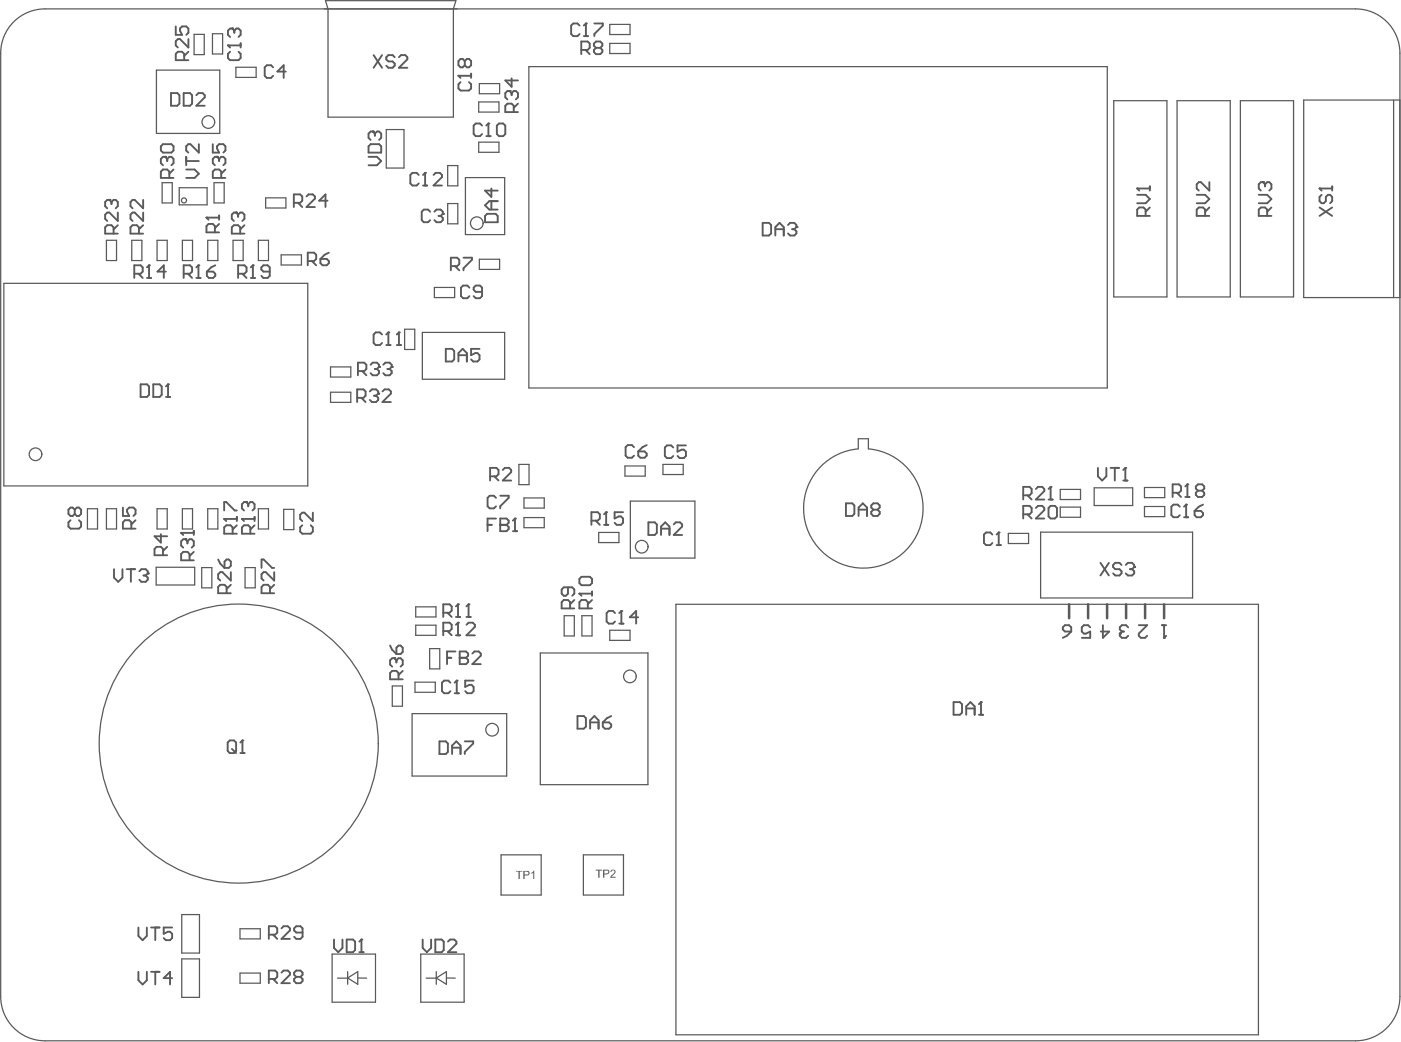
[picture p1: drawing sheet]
<svg xmlns="http://www.w3.org/2000/svg" width="368mm" height="274mm" viewBox="0 0 368 274" stroke-linecap="round" stroke-linejoin="round" font-family="sans-serif">
<g fill="none" stroke="#5a5a5a" stroke-width=".33">
<path d="M41.1 18.4h16.7v16.7h-16.7zM51 9h2.7v5.4h-2.7zM55.9 8.9h2.6v5.3h-2.6zM62 17.7h5.3v2.7h-5.3zM85.2 2.3h35M85.6 .2h34.3l-.7 2.1v28.5h-33v-28.5zM139 17.5h152.1v84.6h-152.1zM160.3 6.4h5.3v2.7h-5.3zM160.3 11.4h5.3v2.7h-5.3zM101.5 34.1h4.7v10.1h-4.7zM125.8 26.8h5.4v2.7h-5.4zM125.8 37.4h5.4v2.7h-5.4z"/>
<path d="M126 22h5.3v2.7h-5.3zM292.8 26.5h14v51.6h-14zM309.4 26.5h14v51.6h-14zM326.1 26.5h14v51.6h-14zM342.7 26.3h25.3v52h-25.3zM366.4 26.3v52M42.6 48.1h2.7v5.3h-2.7zM47.1 49.4h7.3v4.5h-7.3zM56.3 48.1h2.6v5.3h-2.6zM69.8 52.1h5.4v2.6h-5.4zM117.7 43.6h2.7v5.3h-2.7zM117.7 53.5h2.7v5.4h-2.7z"/>
<path d="M122.3 46.7h10.4v15h-10.4zM1 74.5h79.9v53.3h-79.9zM28 63.2h2.6v5.3h-2.6zM34.6 63.2h2.7v5.3h-2.7zM41.3 63.2h2.7v5.3h-2.7zM47.9 63.2h2.7v5.3h-2.7zM54.6 63.2h2.7v5.3h-2.7zM61.3 63.2h2.6v5.3h-2.6zM67.9 63.2h2.7v5.3h-2.7zM73.9 67h5.3v2.7h-5.3zM114.2 75.6h5.3v2.7h-5.3zM126 68.2h5.3v2.7h-5.3z"/>
<path d="M86.9 96.5h5.3v2.7h-5.3zM106.4 86.6h2.6v5.3h-2.6zM111 87.4h21.7v12.4h-21.7zM86.9 103.2h5.3v2.6h-5.3zM225.6 118.1v-2.7h2.7v2.7M23 133.8h2.6v5.4h-2.6zM28 133.8h2.6v5.4h-2.6zM41.3 133.8h2.7v5.4h-2.7zM47.9 133.8h2.7v5.4h-2.7zM54.6 133.8h2.7v5.4h-2.7zM67.9 133.8h2.7v5.4h-2.7zM74.6 134h2.6v5.3h-2.6z"/>
<path d="M136.4 122.2h2.7v5.3h-2.7zM137.7 131h5.4v2.7h-5.4zM137.7 136.2h5.4v2.6h-5.4zM164.3 122.6h5.3v2.6h-5.3zM165.7 131.8h17v15h-17zM174.3 122.2h5.3v2.6h-5.3zM273.6 140h39.9v17.3h-39.9zM278.7 128.7h5.3v2.7h-5.3zM278.7 133.4h5.3v2.7h-5.3zM287.6 128.3h10.2v4.7h-10.2zM300.9 128.2h5.3v2.7h-5.3zM300.9 133.2h5.3v2.7h-5.3z"/>
<path d="M41.1 149.2h10.1v4.7h-10.1zM53 149.3h2.7v5.3h-2.7zM64.4 149.3h2.7v5.3h-2.7zM109.3 159.6h5.3v2.7h-5.3zM157.4 140.1h5.3v2.6h-5.3zM177.7 159h153.1v113.2h-153.1zM265.1 140.3h5.3v2.7h-5.3zM109.1 179.5h5.3v2.6h-5.3zM109.3 164.5h5.3v2.6h-5.3zM112.9 170.6h2.7v5.4h-2.7zM142 171.8h28.3v34.6h-28.3zM148.3 162h2.7v5.3h-2.7z"/>
<path d="M153 162h2.6v5.3h-2.6zM160.3 165.8h5.3v2.7h-5.3zM103.1 180.5h2.7v5.3h-2.7zM108.3 187.7h24.9v16.5h-24.9zM131.7 224.9h10.6v10.6h-10.6zM153.4 224.9h10.5v10.6h-10.5zM47.8 240.6h4.6v10.1h-4.6zM47.8 252.2h4.6v10.2h-4.6zM63.1 244.3h5.3v2.7h-5.3zM63.1 256h5.3v2.6h-5.3zM87.3 251h11.4v12.6h-11.4zM88.7 257.3h2.7"/>
<path d="M91.4 255.6v3.3M91.4 257.3l2.7-1.7v3.3zM94.1 257.3h2.3M110.6 251h11.4v12.6h-11.4zM112 257.3h2.7M114.7 257.3l2.7-1.7v3.3zM114.7 255.6v3.3M117.4 257.3h2.3"/>
</g>
<path d="M281.1 159v3.6M286 159v3.6M291 159v3.6M296 159v3.6M301 159v3.6M306 159v3.6" fill="none" stroke="#5a5a5a" stroke-width=".66"/>
<path d="M62 55.9h-.5l-.6 .6v1.1l.6 .5M64.3 59.2l-1.1 1.2M63.2 61.5v-1.7l-.6-.6h-1.1l-.6 .6v1.7h3.4" fill="none" stroke="#5a5a5a" stroke-width=".49"/>
<circle cx="62" cy="55.9" r=".25" fill="#5a5a5a"/>
<path d="M62 55.9l.6 .6M62.6 56.5v.5M62.6 56.5l.6-.6h.5l.6 .6v1.1l-.6 .5M286.6 165l-.6-.5h-1.1l-.5 .5v1.1l.5 .6h.6l1.1-.6v1.7h-2.2M289.9 164.5v3.3l1.7-1.7h-2.2M305.5 164.5h1.1M306 164.5v3.3" fill="none" stroke="#5a5a5a" stroke-width=".49"/>
<circle cx="306" cy="167.8" r=".25" fill="#5a5a5a"/>
<path d="M32.3 133.5v2.2h1.7l-.6-1.1v-.5l.6-.6h1.1l.5 .6v1.1l-.5 .5M34.5 139.1v-1.7l-.5-.6h-1.1l-.6 .6v1.7h3.3M35.6 136.8l-1.1 1.2M42.3 140.5v2.2l-1.7-1.6h3.4M42.8 146.1v-1.7l-.5-.6h-1.1l-.6 .6v1.7h3.4M44 143.8l-1.2 1.2M306.6 167.2l-.6 .6M60.4 194.8h1.1l.6 .5v2.2l-.6 .6h-1.1l-.6-.6v-2.2zM61 197l1.1 1.1M63.2 198.1h1.1M63.7 194.8v3.3" fill="none" stroke="#5a5a5a" stroke-width=".49"/>
<circle cx="63.7" cy="194.8" r=".25" fill="#5a5a5a"/>
<path d="M58.9 136.5h3.4M62.3 138.2l-1.1 1.1M62.3 136v1.1M61.2 140.4v-1.7l-.6-.5h-1.1l-.6 .5v1.7h3.4M63.7 194.8l-.5 .5" fill="none" stroke="#5a5a5a" stroke-width=".49"/>
<circle cx="58.9" cy="136.5" r=".25" fill="#5a5a5a"/>
<path d="M120.5 19.9h3.3M123.8 19.4v1.1M121.1 21.6l-.6 .6v1.1l.6 .5h2.2l.5-.5v-1.1l-.5-.6M58.9 136.5l.6 .6M58.9 134.3v-2.2h.6l2.2 2.2h.6M79.5 138.2l-.6 .5v1.1l.6 .6h2.2l.5-.6v-1.1l-.5-.5M82.2 134.8v2.3l-2.2-2.3h-.5l-.6 .6v1.1l.6 .6" fill="none" stroke="#5a5a5a" stroke-width=".49"/>
<circle cx="120.5" cy="19.9" r=".25" fill="#5a5a5a"/>
<g fill="none" stroke="#5a5a5a" stroke-width=".49">
<path d="M120.5 19.9l.6 .6M122.2 16.1l-.6-.6h-.5l-.6 .6v1.1l.6 .5h.5l.6-.5M122.2 16.1l.5-.6h.6l.5 .6v1.1l-.5 .5h-.6l-.5-.5M122.2 16.1v1.1M128.1 56.2h2.2l.5 .6v1.7h-3.3v-1.7zM129.2 49.6v2.2l-1.7-1.7h3.3M129.2 52.9v2.2M130.8 52.9h-2.2l-1.1 1.1 1.1 1.1h2.2M330.9 51.2h2.2l1.1 1.2-1.1 1.1h-2.2M332 47.9h-.5l-.6 .6v1.1l.6 .5M333.1 56.8v-1.7l-.5-.5h-1.1l-.6 .5v1.7h3.3M334.2 54.6l-1.1 1.1"/>
<path d="M149.3 154.5v1.7l-.5 .5h-.6l-.6-.5v-1.1l.6-.6h2.2l.6 .6v1.1l-.6 .5M151 157.8l-1.1 1.1M149.9 160.1v-1.7l-.6-.6h-1.1l-.6 .6v1.7h3.4"/>
</g>
<circle cx="332" cy="47.9" r=".25" fill="#5a5a5a"/>
<path d="M46.2 6.9v2.3h1.7l-.6-1.1v-.6l.6-.6h1.1l.5 .6v1.1l-.5 .6M48.4 15.8v-1.6l-.5-.6h-1.1l-.6 .6v1.6h3.3M49.5 10.3v2.2l-2.2-2.2h-.5l-.6 .5v1.1l.6 .6M49.5 13.6l-1.1 1.1M59.9 11.9h3.4M60.5 13.6l-.6 .6v1.1l.6 .5h2.2l.6-.5v-1.1l-.6-.6M63.3 11.4v1.1M332 47.9l.6 .6M332.6 48.5v.5M332.6 48.5l.5-.6h.6l.5 .6v1.1l-.5 .5" fill="none" stroke="#5a5a5a" stroke-width=".49"/>
<circle cx="59.9" cy="11.9" r=".25" fill="#5a5a5a"/>
<path d="M59.9 11.9l.6 .6M61 7.5h-.5l-.6 .6v1.1l.6 .5" fill="none" stroke="#5a5a5a" stroke-width=".49"/>
<circle cx="61" cy="7.5" r=".25" fill="#5a5a5a"/>
<path d="M61 7.5l.6 .6M61.6 8.1v.5M61.6 8.1l.6-.6h.5l.6 .6v1.1l-.6 .5M48.3 72h1.6l.6-.5v-1.2l-.6-.5h-1.6v3.3M49.4 72l1.1 1.1M51.6 73.1h1.1M52.2 69.8v3.3" fill="none" stroke="#5a5a5a" stroke-width=".49"/>
<circle cx="52.2" cy="69.8" r=".25" fill="#5a5a5a"/>
<path d="M35.3 72h1.7l.5-.5v-1.2l-.5-.5h-1.7v3.3M36.4 72l1.1 1.1M38.6 73.1h1.1M39.2 69.8v3.3M52.2 69.8l-.6 .5M54.4 71.5h1.6l.6 .5v.6l-.6 .5h-1.1l-.5-.5zM56.6 69.8l-1.1 .5-1.1 1.2" fill="none" stroke="#5a5a5a" stroke-width=".49"/>
<circle cx="39.2" cy="69.8" r=".25" fill="#5a5a5a"/>
<path d="M54.3 57.2h3.3M57.6 58.9l-1.1 1.1M57.6 56.7v1.1M39.2 69.8l-.6 .5M43.6 71.5h-2.2l1.7-1.7v3.3M56.5 61.1v-1.6l-.6-.6h-1.1l-.5 .6v1.6h3.3" fill="none" stroke="#5a5a5a" stroke-width=".49"/>
<circle cx="54.3" cy="57.2" r=".25" fill="#5a5a5a"/>
<path d="M54.3 57.2l.5 .6M62.6 72h1.7l.5-.5v-1.2l-.5-.5h-1.7v3.3M63.7 72l1.1 1.1M65.9 73.1h1.1M66.5 69.8v3.3" fill="none" stroke="#5a5a5a" stroke-width=".49"/>
<circle cx="66.5" cy="69.8" r=".25" fill="#5a5a5a"/>
<path d="M71.8 17.7l-.6-.5h-1.1l-.5 .5v2.2l.5 .6h1.1l.6-.6M75.1 18.8h-2.2l1.7-1.6v3.3M77.2 53.4h1.7l.6-.6v-1.1l-.6-.6h-1.7v3.4M78.4 53.4l1.1 1.1M80.6 51.7l.5-.6h1.1l.6 .6v.5l-2.2 2.3h2.2M86.1 52.8h-2.2l1.7-1.7v3.4M66.5 69.8l-.6 .5M70.9 71.5h-1.6l-.6-.6v-.6l.6-.5h1.1l.5 .5v2.3l-.5 .5h-1.1l-.6-.5M118.4 179.6l-.5-.6h-1.2l-.5 .6v2.2l.5 .6h1.2l.5-.6M120.1 179v3.4M119.5 182.4h1.1" fill="none" stroke="#5a5a5a" stroke-width=".49"/>
<circle cx="120.1" cy="179" r=".25" fill="#5a5a5a"/>
<path d="M117.5 173h1.1M119.7 171.4h-2.2v3.3M120.1 179l-.6 .6M120.8 171.4v3.3h1.7l.6-.5v-.6l-.6-.6h-1.7M124.5 179h-2.2v1.7l1.1-.6h.6l.5 .6v1.1l-.5 .6h-1.2l-.5-.6" fill="none" stroke="#5a5a5a" stroke-width=".49"/>
<circle cx="120.8" cy="173" r=".25" fill="#5a5a5a"/>
<path d="M120.4 159v3.3M116.5 161.2h1.7l.5-.6v-1.1l-.5-.5h-1.7v3.3M117.6 161.2l1.1 1.1M119.9 162.3h1.1M120.8 171.4h1.7l.6 .5v.6l-.6 .5h-1.7M124.2 171.9l.5-.5h1.1l.6 .5v.6l-2.2 2.2h2.2" fill="none" stroke="#5a5a5a" stroke-width=".49"/>
<circle cx="120.4" cy="159" r=".25" fill="#5a5a5a"/>
<path d="M120.4 159l-.5 .5M123.2 159v3.3M122.6 162.3h1.1" fill="none" stroke="#5a5a5a" stroke-width=".49"/>
<circle cx="123.2" cy="159" r=".25" fill="#5a5a5a"/>
<g fill="none" stroke="#5a5a5a" stroke-width=".49">
<path d="M117.2 91.8h1.7l.5 .5v2.2l-.5 .6h-1.7zM120.5 95.1v-2.2l1.1-1.1 1.1 1.1v2.2M120.5 93.4h2.2M126.1 91.8h-2.3v1.6l1.2-.5h.5l.6 .5v1.1l-.6 .6h-1.1l-.6-.6M177 117.7l-.6-.5h-1.1l-.5 .5v2.2l.5 .6h1.1l.6-.6M180.3 117.2h-2.2v1.6l1.1-.5h.6l.5 .5v1.1l-.5 .6h-1.1l-.6-.6M130.4 131l-.6-.6h-1.1l-.5 .6v2.2l.5 .5h1.1l.6-.5M131.5 130.4h2.2v.6l-2.2 2.2v.5M170.5 137.4h1.6l.6 .6v2.2l-.6 .5h-1.6zM173.8 139.1h2.2M177.1 138l.6-.6h1.1l.5 .6v.5l-2.2 2.2h2.2M123.2 159l-.6 .5"/>
<path d="M173.8 140.7v-2.2l1.1-1.1 1.1 1.1v2.2M279.9 164.5h1.2l.5 .5v1.1h-1.7l-.5-.5v-.6zM281.6 166.1l-1.1 1.1-1.1 .6M294.4 166.7v.5l.5 .6h1.1l.6-.6"/>
</g>
<circle cx="294.4" cy="166.7" r=".25" fill="#5a5a5a"/>
<path d="M28.8 52.6h-.6l-.6 .5v1.1l.6 .6M31 55.9v2.2l-2.2-2.2h-.6l-.6 .6v1.1l.6 .5M31 59.2l-1.1 1.2M29.9 61.5v-1.7l-.6-.6h-1.1l-.6 .6v1.7h3.4M18.5 136.8l-.5 .6v1.1l.5 .6h2.3l.5-.6v-1.1l-.5-.6M19.7 134.1l-.6-.6h-.6l-.5 .6v1.1l.5 .5h.6l.6-.5M19.7 134.1l.5-.6h.6l.5 .6v1.1l-.5 .5h-.6l-.5-.5M19.7 134.1v1.1M294.9 166.1l-.5 .6M294.9 166.1h.6M296.6 165l-.6-.5h-1.1l-.5 .5v.6l.5 .5M299.4 164.5h2.2l-2.2 2.2v.5l.5 .6h1.1l.6-.6" fill="none" stroke="#5a5a5a" stroke-width=".49"/>
<circle cx="28.8" cy="52.6" r=".25" fill="#5a5a5a"/>
<g fill="none" stroke="#5a5a5a" stroke-width=".49">
<path d="M28.8 52.6l.5 .5M29.3 53.1v.6M29.3 53.1l.6-.5h.5l.6 .5v1.1l-.6 .6M37 101.1h1.6l.6 .6v2.2l-.6 .5h-1.6zM40.3 101.1h1.7l.5 .6v2.2l-.5 .5h-1.7zM43.6 104.4h1.1M44.2 101.1v3.3M57.4 147.2l.5 1.1 1.1 1.1M59.6 156.1v-1.7l-.6-.6h-1.1l-.5 .6v1.7h3.3M59.6 147.2h.5l.6 .5v1.1l-.6 .6h-1.1v-1.7zM60.7 150.5v2.2l-2.2-2.2h-.6l-.5 .6v1.1l.5 .5M60.7 153.8l-1.1 1.1"/>
<path d="M36.4 244v2.2l1.1 1.1 1.1-1.1v-2.2M36.4 255.6v2.3l1.1 1.1 1.1-1.1v-2.3M39.7 255.6h2.2M39.7 244h2.2M40.8 244v3.3M40.8 255.6v3.4M45.3 257.3h-2.3l1.7-1.7v3.4M45.3 244h-2.3v1.7l1.1-.6h.6l.6 .6v1.1l-.6 .5h-1.1l-.6-.5"/>
</g>
<circle cx="44.2" cy="101.1" r=".25" fill="#5a5a5a"/>
<g fill="none" stroke="#5a5a5a" stroke-width=".49">
<path d="M45 24.5h1.6l.6 .5v2.3l-.6 .5h-1.6zM48.3 24.5h1.6l.6 .5v2.3l-.6 .5h-1.6zM51.6 25l.6-.5h1.1l.5 .5v.6l-2.2 2.2h2.2M44.2 101.1l-.6 .6M63.6 136.5h3.3M66.9 138.2l-1.1 1.1M66.9 136v1.1M65.8 140.4v-1.7l-.5-.5h-1.2l-.5 .5v1.7h3.3M68.8 149.4v-2.2h.5l2.2 2.2h.6M71 156.1v-1.7l-.6-.6h-1.1l-.5 .6v1.7h3.3M72.1 150.5v2.2l-2.2-2.2h-.6l-.5 .6v1.1l.5 .5M72.1 153.8l-1.1 1.1"/>
<path d="M70.7 245.9h1.6l.6-.6v-1.1l-.6-.5h-1.6v3.3M71.8 245.9l1.1 1.1M74 244.2l.6-.5h1.1l.5 .5v.6l-2.2 2.2h2.2M79.5 245.3h-1.6l-.6-.5v-.6l.6-.5h1.1l.5 .5v2.2l-.5 .6h-1.1l-.6-.6"/>
</g>
<circle cx="63.6" cy="136.5" r=".25" fill="#5a5a5a"/>
<path d="M63.6 136.5l.5 .6M64.7 132.1h-.6l-.5 .5v1.1l.5 .6" fill="none" stroke="#5a5a5a" stroke-width=".49"/>
<circle cx="64.7" cy="132.1" r=".25" fill="#5a5a5a"/>
<path d="M80.9 68.7h1.7l.5-.6v-1.1l-.5-.5h-1.7v3.3M82 68.7l1.1 1.1M84.2 68.1h1.7l.6 .6v.5l-.6 .6h-1.1l-.6-.6zM86.5 66.5l-1.2 .5-1.1 1.1M94.1 97.6h1.7l.5-.5v-1.1l-.5-.6h-1.7v3.3M95.2 97.6l1.1 1.1M97.4 96l.6-.6h1.1l.5 .6v.5M64.7 132.1l.6 .5M65.3 132.6v.6M65.3 132.6l.5-.5h.6l.5 .5v1.1l-.5 .6" fill="none" stroke="#5a5a5a" stroke-width=".49"/>
<circle cx="99.6" cy="96.5" r=".25" fill="#5a5a5a"/>
<path d="M98.5 97.1h.6M99.1 97.1l.5 .5v.6l-.5 .5h-1.1l-.6-.5M99.6 96.5l-.5 .6M100.8 96l.5-.6h1.1l.6 .6v.5" fill="none" stroke="#5a5a5a" stroke-width=".49"/>
<circle cx="103" cy="96.5" r=".25" fill="#5a5a5a"/>
<path d="M101.9 97.1h.5M102.4 97.1l.6 .5v.6l-.6 .5h-1.1l-.5-.5M103 96.5l-.6 .6M93.9 104.6h1.7l.5-.5v-1.1l-.5-.6h-1.7v3.4M95 104.6l1.1 1.2M97.2 103l.6-.6h1.1l.5 .6v.5" fill="none" stroke="#5a5a5a" stroke-width=".49"/>
<circle cx="99.4" cy="103.5" r=".25" fill="#5a5a5a"/>
<path d="M100.4 88l-.5-.6h-1.1l-.6 .6v2.2l.6 .6h1.1l.5-.6M101.5 90.8h1.2M102.1 87.4v3.4M98.3 104.1h.6M98.9 104.1l.5 .5v.6l-.5 .6h-1.1l-.6-.6M99.4 103.5l-.5 .6M100.5 103l.6-.6h1.1l.6 .6v.5l-2.3 2.3h2.3" fill="none" stroke="#5a5a5a" stroke-width=".49"/>
<circle cx="102.1" cy="87.4" r=".25" fill="#5a5a5a"/>
<path d="M102.1 87.4l-.6 .6M104.3 90.8h1.1M104.9 87.4v3.4" fill="none" stroke="#5a5a5a" stroke-width=".49"/>
<circle cx="104.9" cy="87.4" r=".25" fill="#5a5a5a"/>
<path d="M98.2 14.5l2.2 3.3M100.4 14.5l-2.2 3.3M103.8 15.1l-.6-.6h-1.1l-.6 .6v.5l.6 .6h1.1l.6 .5v.6l-.6 .5h-1.1l-.6-.5M104.9 15.1l.5-.6h1.1l.6 .6v.5l-2.2 2.2h2.2M104.9 87.4l-.6 .6M116.5 166h1.7l.5-.5v-1.1l-.5-.6h-1.7v3.3M117.6 166l1.1 1.1M119.9 167.1h1.1M120.4 163.8v3.3" fill="none" stroke="#5a5a5a" stroke-width=".49"/>
<circle cx="120.4" cy="163.8" r=".25" fill="#5a5a5a"/>
<path d="M128.2 138.1h1.1M130.4 136.4h-2.2v3.3M131.5 136.4v3.3h1.7l.5-.5v-.6l-.5-.5h-1.7M120.4 163.8l-.5 .6M122.6 164.4l.6-.6h1.1l.5 .6v.5l-2.2 2.2h2.2" fill="none" stroke="#5a5a5a" stroke-width=".49"/>
<circle cx="131.5" cy="138.1" r=".25" fill="#5a5a5a"/>
<path d="M131.5 136.4h1.7l.5 .6v.5l-.5 .6h-1.7M134.8 139.7h1.1M135.4 136.4v3.3" fill="none" stroke="#5a5a5a" stroke-width=".49"/>
<circle cx="135.4" cy="136.4" r=".25" fill="#5a5a5a"/>
<path d="M126.7 33l-.5-.5h-1.1l-.6 .5v2.3l.6 .5h1.1l.5-.5M127.8 35.8h1.1M128.4 32.5v3.3M118.5 70h1.7l.5-.5v-1.2l-.5-.5h-1.7v3.3M119.6 70l1.1 1.1M121.8 67.8h2.3v.5l-2.3 2.3v.5M123.4 75.7l-.6-.6h-1.1l-.5 .6v2.2l.5 .5h1.1l.6-.5M126.7 76.8h-1.6l-.6-.6v-.5l.6-.6h1.1l.5 .6v2.2l-.5 .5h-1.1l-.6-.5M128.8 125.3h1.7l.6-.6v-1.1l-.6-.5h-1.7v3.3M129.9 125.3l1.2 1.1M132.2 123.6l.5-.5h1.1l.6 .5v.6l-2.2 2.2h2.2M135.4 136.4l-.6 .6" fill="none" stroke="#5a5a5a" stroke-width=".49"/>
<circle cx="128.4" cy="32.5" r=".25" fill="#5a5a5a"/>
<path d="M128.4 32.5l-.6 .5M131.2 32.5h1.1l.5 .5v2.3l-.5 .5h-1.1l-.6-.5v-2.3zM133.9 23.9h-.5l-.6 .6v1.1l.6 .6M135.1 29.5v-1.7l-.6-.5h-1.1l-.6 .5v1.7h3.4M136.2 27.3l-1.1 1.1" fill="none" stroke="#5a5a5a" stroke-width=".49"/>
<circle cx="133.9" cy="23.9" r=".25" fill="#5a5a5a"/>
<g fill="none" stroke="#5a5a5a" stroke-width=".49">
<path d="M133.9 23.9l.6 .6M134.5 20.6v2.2l-1.7-1.6h3.4M134.5 24.5v.5M134.5 24.5l.6-.6h.5l.6 .6v1.1l-.6 .6M152.3 156.2h3.3M155.6 157.8l-1.1 1.1M155.6 155.6v1.1M154.5 160.1v-1.7l-.5-.6h-1.1l-.6 .6v1.7h3.3M151.8 188.4h1.7l.5 .5v2.2l-.5 .6h-1.7zM155.1 191.7v-2.2l1.1-1.1 1.2 1.1v2.2M155.1 190h2.3M158.5 190h1.6l.6 .6v.5l-.6 .6h-1.1l-.5-.6z"/>
<path d="M160.7 188.4l-1.1 .5-1.1 1.1"/>
</g>
<circle cx="152.3" cy="156.2" r=".25" fill="#5a5a5a"/>
<path d="M152.3 156.2l.6 .5M152.9 151.7h2.2l.5 .6v1.1l-.5 .5h-2.2l-.6-.5v-1.1zM161.7 161.3l-.6-.6h-1.1l-.5 .6v2.2l.5 .5h1.1l.6-.5M162.8 164h1.1M163.3 160.7v3.3" fill="none" stroke="#5a5a5a" stroke-width=".49"/>
<circle cx="163.3" cy="160.7" r=".25" fill="#5a5a5a"/>
<path d="M155.5 137h1.6l.6-.6v-1.1l-.6-.6h-1.6v3.4M156.6 137l1.1 1.1M158.8 138.1h1.1M159.4 134.7v3.4M163.3 160.7l-.5 .6M167.8 162.4h-2.2l1.6-1.7v3.3" fill="none" stroke="#5a5a5a" stroke-width=".49"/>
<circle cx="159.4" cy="134.7" r=".25" fill="#5a5a5a"/>
<path d="M152.4 6.7l-.6-.5h-1.1l-.6 .5v2.2l.6 .6h1.1l.6-.6M153.5 9.5h1.1M154 6.2v3.3M159.4 134.7l-.6 .6M163.8 134.7h-2.2v1.7l1.1-.6h.5l.6 .6v1.1l-.6 .6h-1.1l-.5-.6" fill="none" stroke="#5a5a5a" stroke-width=".49"/>
<circle cx="154" cy="6.2" r=".25" fill="#5a5a5a"/>
<path d="M154 6.2l-.5 .5M156.2 6.2h2.3v.5l-2.3 2.2v.6M200.5 58.6h1.7l.5 .6v2.2l-.5 .6h-1.7zM207.1 59.2l.6-.6h1.1l.6 .6v.5M203.8 62v-2.3l1.1-1.1 1.1 1.1v2.3M203.8 60.3h2.2" fill="none" stroke="#5a5a5a" stroke-width=".49"/>
<circle cx="209.4" cy="59.7" r=".25" fill="#5a5a5a"/>
<path d="M209.4 59.7l-.6 .6M208.3 60.3h.5M208.8 60.3l.6 .6v.5l-.6 .6h-1.1l-.6-.6M269 130.3h1.6l.6-.6v-1.1l-.6-.5h-1.6v3.3M270.1 130.3l1.1 1.1M272.3 128.6l.6-.5h1.1l.5 .5v.6l-2.2 2.2h2.2M275.6 131.4h1.1M276.2 128.1v3.3" fill="none" stroke="#5a5a5a" stroke-width=".49"/>
<circle cx="276.2" cy="128.1" r=".25" fill="#5a5a5a"/>
<path d="M276.2 128.1l-.6 .5M260.9 140.6l-.6-.5h-1.1l-.5 .5v2.2l.5 .6h1.1l.6-.6M262 143.4h1.1M262.5 140.1v3.3" fill="none" stroke="#5a5a5a" stroke-width=".49"/>
<circle cx="262.5" cy="140.1" r=".25" fill="#5a5a5a"/>
<path d="M262.5 140.1l-.5 .5M289.3 148.1l2.2 3.3M291.5 148.1l-2.2 3.3M294.8 148.6l-.5-.5h-1.1l-.6 .5v.6l.6 .5h1.1l.5 .6v.5l-.5 .6h-1.1l-.6-.6M295.9 148.6l.6-.5h1.1l.6 .5v.6" fill="none" stroke="#5a5a5a" stroke-width=".49"/>
<circle cx="298.2" cy="149.2" r=".25" fill="#5a5a5a"/>
<path d="M288.6 123.1v2.2l1.1 1.1 1.1-1.1v-2.2M292 123.1h2.2M293.1 123.1v3.3M295.3 126.4h1.1M295.8 123.1v3.3M297.1 149.7h.5M297.6 149.7l.6 .6v.5l-.6 .6h-1.1l-.6-.6M298.2 149.2l-.6 .5" fill="none" stroke="#5a5a5a" stroke-width=".49"/>
<circle cx="295.8" cy="123.1" r=".25" fill="#5a5a5a"/>
<path d="M298.9 51.2h2.3l1.1 1.2-1.1 1.1h-2.3M298.9 49.6h3.4M301.2 56.8v-1.7l-.6-.5h-1.1l-.6 .5v1.7h3.4M302.3 54.6l-1.1 1.1M302.3 49v1.1M295.8 123.1l-.5 .5" fill="none" stroke="#5a5a5a" stroke-width=".49"/>
<circle cx="298.9" cy="49.6" r=".25" fill="#5a5a5a"/>
<path d="M298.9 49.6l.6 .5M308.3 129.6h1.6l.6-.5v-1.1l-.6-.6h-1.6v3.3M309.4 129.6l1.1 1.1M311.6 130.7h1.1M312.1 127.4v3.3" fill="none" stroke="#5a5a5a" stroke-width=".49"/>
<circle cx="312.1" cy="127.4" r=".25" fill="#5a5a5a"/>
<path d="M310.2 133.3l-.6-.6h-1.1l-.6 .6v2.2l.6 .6h1.1l.6-.6M311.3 136.1h1.1M311.8 132.7v3.4M312.1 127.4l-.5 .6M314.9 129.1l-.5-.6v-.5l.5-.6h1.1l.6 .6v.5l-.6 .6M314.9 129.1l-.5 .5v.6l.5 .5h1.1l.6-.5v-.6l-.6-.5M314.9 129.1h1.1" fill="none" stroke="#5a5a5a" stroke-width=".49"/>
<circle cx="311.8" cy="132.7" r=".25" fill="#5a5a5a"/>
<path d="M314.6 51.2h2.2l1.1 1.2-1.1 1.1h-2.2M316.8 56.8v-1.7l-.5-.5h-1.2l-.5 .5v1.7h3.3M317.9 47.9v2.2l-2.2-2.2h-.6l-.5 .6v1.1l.5 .5M317.9 54.6l-1.1 1.1M346.9 54.6l3.3 2.2M346.9 49.6h3.3M347.4 51.2l-.5 .6v1.1l.5 .6h.6l.5-.6v-1.1l.6-.6h.6l.5 .6v1.1l-.5 .6M350.2 54.6l-3.3 2.2M350.2 49v1.1M311.8 132.7l-.5 .6M314 134.4h1.7l.6 .6v.5l-.6 .6h-1.1l-.6-.6zM316.3 132.7l-1.2 .6-1.1 1.1" fill="none" stroke="#5a5a5a" stroke-width=".49"/>
<circle cx="346.9" cy="49.6" r=".25" fill="#5a5a5a"/>
<path d="M346.9 49.6l.5 .5M48.7 141.8h-.5l-.6 .6v1.1l.6 .6M49.8 147.4v-1.7l-.5-.5h-1.1l-.6 .5v1.7h3.3M50.9 145.2l-1.1 1.1" fill="none" stroke="#5a5a5a" stroke-width=".49"/>
<circle cx="48.7" cy="141.8" r=".25" fill="#5a5a5a"/>
<path d="M50.9 139.6v1.1M47.6 140.2h3.3M48.7 141.8l.6 .6M49.3 142.4v.6M49.3 142.4l.5-.6h.6l.5 .6v1.1l-.5 .6" fill="none" stroke="#5a5a5a" stroke-width=".49"/>
<circle cx="47.6" cy="140.2" r=".25" fill="#5a5a5a"/>
<path d="M52.3 37.9v2.2l-2.2-2.2h-.6l-.6 .6v1.1l.6 .5M48.9 44.6h2.3l1.1 1.1-1.1 1.1h-2.3M48.9 41.3v2.2M48.9 42.4h3.4M57 41.3h-.5l-.6 .5v1.1l.6 .6M58.2 46.8v-1.7l-.6-.5h-1.1l-.6 .5v1.7h3.4M59.3 44.6l-1.1 1.1M47.6 140.2l.6 .5" fill="none" stroke="#5a5a5a" stroke-width=".49"/>
<circle cx="57" cy="41.3" r=".25" fill="#5a5a5a"/>
<path d="M55.9 37.9v2.2h1.7l-.6-1.1v-.5l.6-.6h1.1l.6 .6v1.1l-.6 .5M43.4 41.3h-.6l-.5 .5v1.1l.5 .6M44.5 46.8v-1.7l-.5-.5h-1.2l-.5 .5v1.7h3.3M45.6 44.6l-1.1 1.1M57 41.3l.6 .5M57.6 41.8v.6M57.6 41.8l.6-.5h.5l.6 .5v1.1l-.6 .6" fill="none" stroke="#5a5a5a" stroke-width=".49"/>
<circle cx="43.4" cy="41.3" r=".25" fill="#5a5a5a"/>
<g fill="none" stroke="#5a5a5a" stroke-width=".49">
<path d="M42.8 37.9h2.3l.5 .6v1.1l-.5 .5h-2.3l-.5-.5v-1.1zM43.4 41.3l.6 .5M44 41.8v.6M44 41.8l.5-.5h.6l.5 .5v1.1l-.5 .6M103.7 173.2h-.6l-.6 .5v1.1l.6 .6M104.8 178.7v-1.7l-.6-.5h-1.1l-.6 .5v1.7h3.4M105.9 176.5l-1.1 1.1M70.7 257.5h1.6l.6-.5v-1.1l-.6-.6h-1.6v3.3M71.8 257.5l1.1 1.1M74 255.9l.6-.6h1.1l.5 .6v.5l-2.2 2.2h2.2M77.9 257l-.6-.6v-.5l.6-.6h1.1l.5 .6v.5l-.5 .6M77.9 257l-.6 .5v.6l.6 .5h1.1l.5-.5v-.6l-.5-.5"/>
<path d="M77.9 257h1.1"/>
</g>
<circle cx="103.7" cy="173.2" r=".25" fill="#5a5a5a"/>
<path d="M97.4 37.9h2.3l.5 .6v1.6h-3.3v-1.6zM98 34.6h-.6l-.5 .6v1.1l.5 .5M96.9 41.3h2.2l1.1 1.1-1.1 1.1h-2.2M102.5 169.8l.6 1.1 1.1 1.1M103.7 173.2l.5 .5M104.2 173.7v.6M104.2 173.7l.6-.5h.5l.6 .5v1.1l-.6 .6M104.8 169.8h.5l.6 .6v1.1l-.6 .5h-1.1v-1.6z" fill="none" stroke="#5a5a5a" stroke-width=".49"/>
<circle cx="98" cy="34.6" r=".25" fill="#5a5a5a"/>
<path d="M152.8 13.1h1.7l.5-.5v-1.1l-.5-.6h-1.7v3.3M153.9 13.1l1.1 1.1M156.7 12.6l-.6-.6v-.5l.6-.6h1.1l.6 .6v.5l-.6 .6M156.7 12.6l-.6 .5v.6l.6 .5h1.1l.6-.5v-.6l-.6-.5M156.7 12.6h1.1M98 34.6l.5 .6M98.5 35.2v.5M98.5 35.2l.6-.6h.6l.5 .6v1.1l-.5 .5M87.8 247.2v2.2l1.1 1.1 1.1-1.1v-2.2M91.1 247.2h1.7l.6 .5v2.2l-.6 .6h-1.7zM94.5 250.5h1.1M95 247.2v3.3" fill="none" stroke="#5a5a5a" stroke-width=".49"/>
<circle cx="95" cy="247.2" r=".25" fill="#5a5a5a"/>
<path d="M95 247.2l-.5 .5M111.1 247.2v2.2l1.1 1.1 1.1-1.1v-2.2M114.4 247.2h1.7l.6 .5v2.2l-.6 .6h-1.7zM117.8 247.7l.5-.5h1.1l.6 .5v.6l-2.2 2.2h2.2" fill="none" stroke="#5a5a5a" stroke-width=".49"/>
<g fill="#5a5a5a">
<path d="M156.6 228.8h1.7v.2h-.7v1.9h-.3v-1.9h-.7z"/>
<path d="M160.7 228.9a.71 .71 0 0 1 1 .1 .71 .71 0 0 1-.3 1l-.6 .6h1v.3h-1.4l.3-.6 .4-.3a.51 .51 0 0 0 .4-.6 .51 .51 0 0 0-.5-.5l-.3 .5h-.2z"/>
<path d="M135.6 229.1h1.7v.2h-.7v1.9h-.3v-1.9h-.7z"/>
<path d="M140.3 229h.1v2.2h-.2v-1.7l-.5 .4v-.3z"/>
<path d="M158.9 229v.8l.6-.1a.35 .35 0 0 0 .4-.3 .35 .35 0 0 0-.4-.4zM158.5 228.8h1.1a.64 .64 0 0 1 .6 .7 .64 .64 0 0 1-.7 .5h-.6v.9h-.4z"/>
<path d="M137.9 229.3v.7h.6a.39 .39 0 0 0 .4-.3 .39 .39 0 0 0-.4-.4zM137.6 229.1h.8a.62 .62 0 0 1 .9 .5 .62 .62 0 0 1-.8 .7h-.6v.9h-.3z"/>
</g>
<path d="M166.7 117.6l-.6-.5h-1.1l-.5 .5v2.3l.5 .5h1.1l.6-.5M167.8 118.8h1.7l.5 .5v.6l-.5 .5h-1.2l-.5-.5zM170 117.1l-1.1 .5-1.1 1.2M250.7 184.7h1.6l.6 .6v2.2l-.6 .5h-1.6zM254 188v-2.2l1.1-1.1 1.1 1.1v2.2M254 186.4h2.2M257.3 188h1.1M257.9 184.7v3.3" fill="none" stroke="#5a5a5a" stroke-width=".49"/>
<circle cx="257.9" cy="184.7" r=".25" fill="#5a5a5a"/>
<path d="M222.4 132.4h1.6l.6 .6v2.2l-.6 .5h-1.6zM225.7 135.7v-2.2l1.1-1.1 1.1 1.1v2.2M225.7 134.1h2.2M229.6 134.1l-.6 .5v.6l.6 .5h1.1l.6-.5v-.6l-.6-.5M229.6 134.1l-.6-.6v-.5l.6-.6h1.1l.6 .6v.5l-.6 .6M229.6 134.1h1.1M30 149.7v2.2l1.1 1.2 1.1-1.2v-2.2M33.3 149.7h2.2M34.4 149.7v3.4M36.6 150.3l.6-.6h1.1l.5 .6v.5M257.9 184.7l-.6 .6" fill="none" stroke="#5a5a5a" stroke-width=".49"/>
<circle cx="38.8" cy="150.8" r=".25" fill="#5a5a5a"/>
<g fill="none" stroke="#5a5a5a" stroke-width=".49">
<path d="M37.6 52.6v2.2l-2.2-2.2h-.5l-.6 .5v1.1l.6 .6M37.6 55.9v2.2l-2.2-2.2h-.5l-.6 .6v1.1l.6 .5M37.6 59.2l-1.1 1.2M110.1 46l-.6-.5h-1.1l-.5 .5v2.2l.5 .6h1.1l.6-.6M111.2 48.8h1.1M111.8 45.5v3.3M36.5 61.5v-1.7l-.5-.6h-1.1l-.6 .6v1.7h3.3M37.7 151.4h.6M38.3 151.4l.5 .5v.6l-.5 .6h-1.1l-.6-.6M38.8 150.8l-.5 .6M115.5 195h1.7l.5 .6v2.2l-.5 .6h-1.7zM118.9 198.4v-2.3l1.1-1.1 1.1 1.1v2.3"/>
<path d="M118.9 196.7h2.2M122.2 195h2.2v.6l-2.2 2.2v.6"/>
</g>
<circle cx="111.8" cy="45.5" r=".25" fill="#5a5a5a"/>
<path d="M111.8 45.5l-.6 .5M113.1 55.7l-.6-.6h-1.1l-.5 .6v2.2l.5 .6h1.1l.6-.6M114 46l.5-.5h1.1l.6 .5v.6l-2.2 2.2h2.2M114.2 55.7l.5-.6h1.2l.5 .6v.5" fill="none" stroke="#5a5a5a" stroke-width=".49"/>
<circle cx="116.4" cy="56.2" r=".25" fill="#5a5a5a"/>
<path d="M115.3 56.8h.6M115.9 56.8l.5 .6v.5l-.5 .6h-1.2l-.5-.6M116.4 56.2l-.5 .6M269 135.3h1.6l.6-.6v-1.1l-.6-.5h-1.6v3.3M270.1 135.3l1.1 1.1M272.3 133.6l.6-.5h1.1l.5 .5v.6l-2.2 2.2h2.2M276.2 133.1h1.1l.6 .5v2.2l-.6 .6h-1.1l-.6-.6v-2.2z" fill="none" stroke="#5a5a5a" stroke-width=".49"/>
<g fill="none" stroke="#5a5a5a" stroke-width=".33">
<path d="M3.6 5.8a11.6 11.6 0 0 1 8.2-3.5h344.6a11.7 11.7 0 0 1 11.6 11.7v248.1a11.7 11.7 0 0 1-11.6 11.7h-344.6a11.7 11.7 0 0 1-11.6-11.7v-248.1a11.6 11.6 0 0 1 3.4-8.2zM225.6 118.1a15.7 15.7 0 0 0-12 23.9 15.7 15.7 0 0 0 26.7 0 15.7 15.7 0 0 0-12-23.9"/>
<circle cx="54.8" cy="32.1" r="1.66"/>
<circle cx="48.4" cy="52.7" r=".67"/>
<circle cx="125.3" cy="58.7" r="1.66"/>
<circle cx="9.3" cy="119.5" r="1.66"/>
<circle cx="168.7" cy="143.8" r="1.66"/>
<circle cx="165.6" cy="177.9" r="1.66"/>
<circle cx="62.7" cy="195.6" r="36.7"/>
<circle cx="129.4" cy="192" r="1.66"/>
</g>
</svg>
